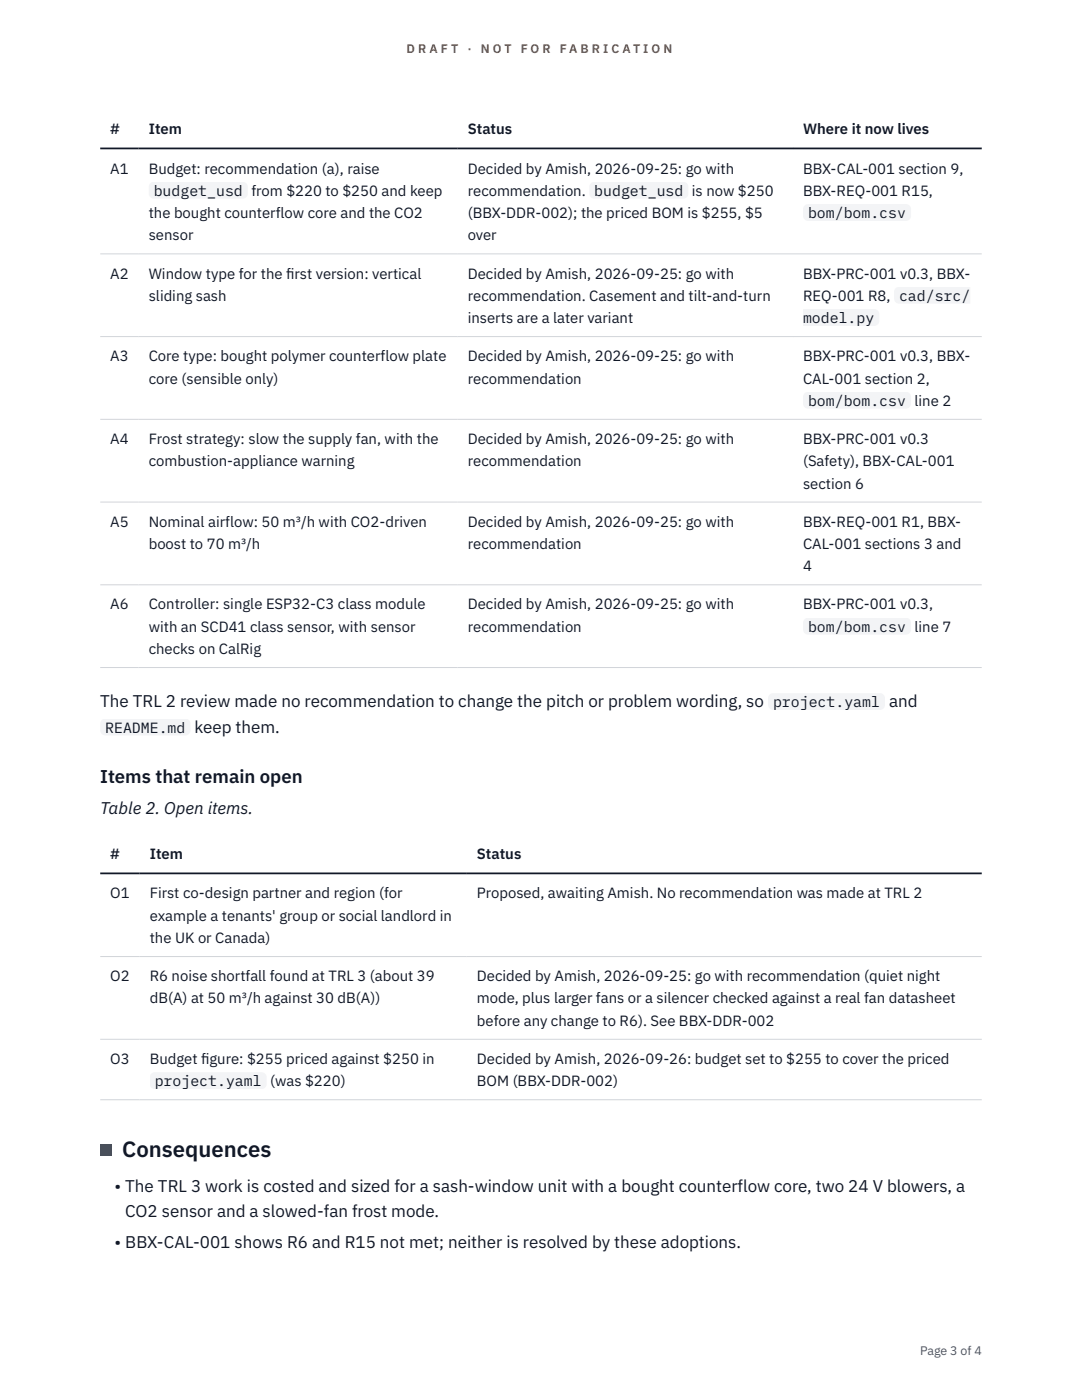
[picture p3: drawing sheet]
<svg xmlns="http://www.w3.org/2000/svg" width="216mm" height="279mm" viewBox="0 0 216 279" stroke-linecap="round" stroke-linejoin="round" font-family="sans-serif">
<defs><g id="words">
<text font-size="4.4" fill="#111827" x="24.4" y="231">Consequences</text>
<text font-size="3.7" fill="#111827" x="20" y="156.2">Items that remain open</text>
<g font-size="3.4" fill="#111827">
<text x="20" y="141.1">The TRL 2 review made no recommendation to change the pitch or problem wording, so</text>
<text x="177.4" y="141.1">and</text>
<text x="38.8" y="146.2">keep them.</text>
<text x="20" y="162.4">Table 2. Open items.</text>
<text x="22.9" y="237.9">• The TRL 3 work is costed and sized for a sash-window unit with a bought counterflow core, two 24 V blowers, a</text>
<text x="25" y="243">CO2 sensor and a slowed-fan frost mode.</text>
<text x="22.9" y="249.1">• BBX-CAL-001 shows R6 and R15 not met; neither is resolved by these adoptions.</text>
</g>
<g font-size="3" fill="#111827">
<text x="22" y="26.8">#</text>
<text x="29.7" y="26.8">Item</text>
<text x="93.3" y="26.8">Status</text>
<text x="160.2" y="26.8">Where it now lives</text>
<text x="22" y="34.6">A1</text>
<text x="29.7" y="34.6">Budget: recommendation (a), raise</text>
<text x="93.3" y="34.6">Decided by Amish, 2026-09-25: go with</text>
<text x="160.2" y="34.6">BBX-CAL-001 section 9,</text>
<text x="30.7" y="39.1">budget_usd</text>
<text x="50.2" y="39.1">from $220 to $250 and keep</text>
<text x="93.3" y="39.1">recommendation.</text>
<text x="118.6" y="39.1">budget_usd</text>
<text x="138.1" y="39.1">is now $250</text>
<text x="160.2" y="39.1">BBX-REQ-001 R15,</text>
<text x="29.7" y="43.5">the bought counterflow core and the CO2</text>
<text x="29.7" y="48">sensor</text>
<text x="93.3" y="43.5">(BBX-DDR-002); the priced BOM is $255, $5</text>
<text x="93.3" y="48">over</text>
<text x="161.2" y="43.5">bom/bom.csv</text>
<text x="22" y="55.6">A2</text>
<text x="29.7" y="55.6">Window type for the f</text>
<text x="57.1" y="55.6">irst version: vertical</text>
<text x="93.3" y="55.6">Decided by Amish, 2026-09-25: go with</text>
<text x="160.2" y="55.6">BBX-PRC-001 v0.3, BBX-</text>
<text x="29.7" y="60">sliding sash</text>
<text x="93.3" y="60">recommendation. Casement and tilt-and-turn</text>
<text x="93.3" y="64.5">inserts are a later variant</text>
<text x="160.2" y="60">REQ-001 R8,</text>
<text x="160.2" y="64.5">model.py</text>
<text x="179.4" y="60">cad/src/</text>
<text x="22" y="72.1">A3</text>
<text x="29.7" y="72.1">Core type: bought polymer counterflow plate</text>
<text x="29.7" y="76.5">core (sensible only)</text>
<text x="93.3" y="72.1">Decided by Amish, 2026-09-25: go with</text>
<text x="93.3" y="76.5">recommendation</text>
<text x="160.2" y="72.1">BBX-PRC-001 v0.3, BBX-</text>
<text x="160.2" y="76.5">CAL-001 section 2,</text>
<text x="161.2" y="81">bom/bom.csv</text>
<text x="182.5" y="81">line 2</text>
<text x="22" y="88.6">A4</text>
<text x="29.7" y="88.6">Frost strategy: slow the supply fan, with the</text>
<text x="93.3" y="88.6">Decided by Amish, 2026-09-25: go with</text>
<text x="160.2" y="88.6">BBX-PRC-001 v0.3</text>
<text x="29.7" y="93.1">combustion-appliance warning</text>
<text x="93.3" y="93.1">recommendation</text>
<text x="160.2" y="93.1">(Safety), BBX-CAL-001</text>
<text x="160.2" y="97.5">section 6</text>
<text x="22" y="105.1">A5</text>
<text x="29.7" y="105.1">Nominal airflow: 50 m³/h with CO2-driven</text>
<text x="93.3" y="105.1">Decided by Amish, 2026-09-25: go with</text>
<text x="160.2" y="105.1">BBX-REQ-001 R1, BBX-</text>
<text x="29.7" y="109.6">boost to 70 m³/h</text>
<text x="93.3" y="109.6">recommendation</text>
<text x="160.2" y="109.6">CAL-001 sections 3 and</text>
<text x="160.2" y="114">4</text>
<text x="22" y="121.6">A6</text>
<text x="29.7" y="121.6">Controller: single ESP32-C3 class module</text>
<text x="93.3" y="121.6">Decided by Amish, 2026-09-25: go with</text>
<text x="160.2" y="121.6">BBX-PRC-001 v0.3,</text>
<text x="29.7" y="126.1">with an SCD41 class sensor, with sensor</text>
<text x="29.7" y="130.5">checks on CalRig</text>
<text x="93.3" y="126.1">recommendation</text>
<text x="161.2" y="126.1">bom/bom.csv</text>
<text x="182.5" y="126.1">line 7</text>
<text x="154.3" y="141.1">project.yaml</text>
<text x="21" y="146.2">README.md</text>
<text x="22" y="171.5">#</text>
<text x="29.9" y="171.5">Item</text>
<text x="95.2" y="171.5">Status</text>
<text x="22" y="179.3">O1</text>
<text x="29.9" y="179.3">First co-design partner and region (for</text>
<text x="95.2" y="179.3">Proposed, awaiting Amish. No recommendation was made at TRL 2</text>
<text x="29.9" y="183.8">example a tenants' group or social landlord in</text>
<text x="29.9" y="188.2">the UK or Canada)</text>
<text x="22" y="195.8">O2</text>
<text x="29.9" y="195.8">R6 noise shortfall found at TRL 3 (about 39</text>
<text x="95.2" y="195.8">Decided by Amish, 2026-09-25: go with recommendation (quiet night</text>
<text x="29.9" y="200.3">dB(A) at 50 m³/h against 30 dB(A))</text>
<text x="95.2" y="200.3">mode, plus larger fans or a silencer checked against a real fan datasheet</text>
<text x="95.2" y="204.7">before any change to R6). See BBX-DDR-002</text>
<text x="22" y="212.3">O3</text>
<text x="29.9" y="212.3">Budget f</text>
<text x="40.1" y="212.3">igure: $255 priced against $250 in</text>
<text x="95.2" y="212.3">Decided by Amish, 2026-09-26: budget set to $255 to cover the priced</text>
<text x="30.9" y="216.8">project.yaml</text>
<text x="53.9" y="216.8">(was $220)</text>
<text x="95.2" y="216.8">BOM (BBX-DDR-002)</text>
</g>
<g font-size="2.5" fill="#b45309">
<text x="81.1" y="10.5">D R A F T</text>
<text x="93.3" y="10.5">·</text>
<text x="95.9" y="10.5">N O T</text>
<text x="103.9" y="10.5">F O R</text>
<text x="111.7" y="10.5">F A B R I C A T I O N</text>
</g>
<text font-size="2.5" fill="#4b5563" x="183.6" y="270.3">Page 3 of 4</text>
</g></defs>
<path d="M20 50.7h175.9M20 67.2h175.9M20 83.7h175.9M20 100.2h175.9M20 116.7h175.9M20 133.2h175.9M20 190.9h175.9M20 207.4h175.9M20 219.5h175.9" fill="none" stroke="#d1d5db" stroke-width=".2"/>
<path d="M20 29.6h175.9M20 174.3h175.9" fill="none" stroke="#111827" stroke-width=".35"/>
<g fill="#f3f4f6">
<path d="M29.7 36.3h19.8v3.3h-19.8z"/>
<path d="M117.6 36.3h19.8v3.3h-19.8z"/>
<path d="M160.2 40.7h21.6v3.4h-21.6z"/>
<path d="M178.4 57.2h15.2v3.4h-15.2z"/>
<path d="M160.2 61.7h15.3v3.3h-15.3z"/>
<path d="M160.2 78.2h21.6v3.4h-21.6z"/>
<path d="M160.2 123.3h21.6v3.3h-21.6z"/>
<path d="M153.3 138.3h23.3v3.4h-23.3z"/>
<path d="M20 143.4h18v3.4h-18z"/>
<path d="M29.9 214h23.3v3.4h-23.3z"/>
</g>
<path d="M20 228.4h2.2v2.2h-2.2z" fill="#0f766e"/>
<use href="#words"/>
</svg>
